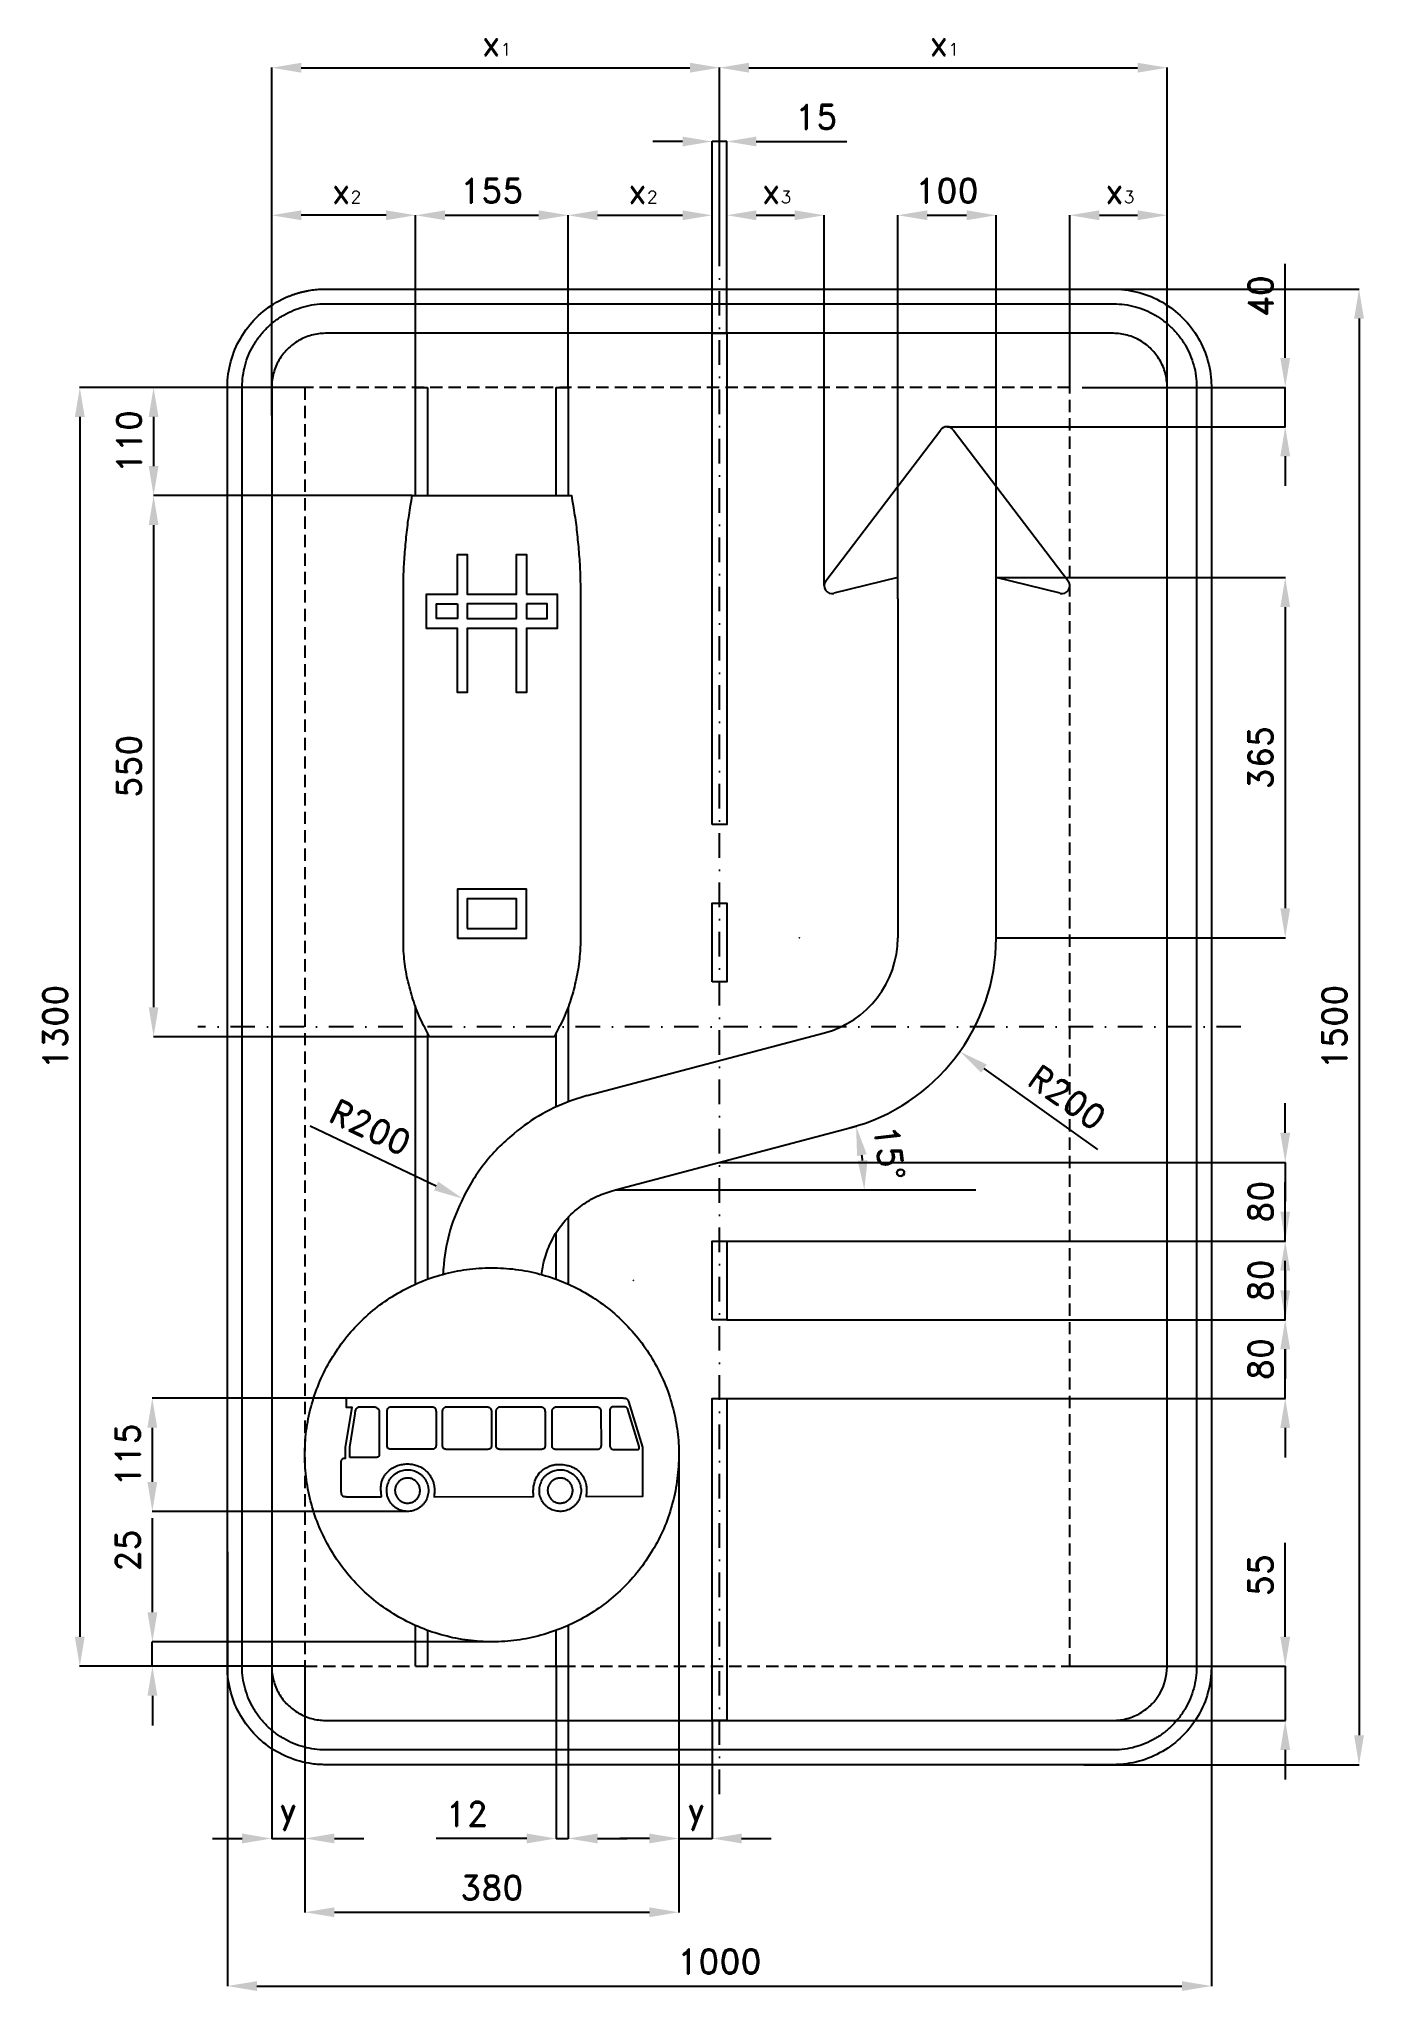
# Model space of a CAD drawing. Header units: millimetres. Extents: x -691 to 655, y -980 to 1004.
import ezdxf

# ---------------------------------------------------------------- set-up
doc = ezdxf.new("R2010")
doc.units = ezdxf.units.MM
doc.header["$LTSCALE"] = 5
doc.linetypes.add('ČERCHOVANÁX2', pattern=[2, 1, -0.5, 0, -0.5])
doc.linetypes.add('ČÁRKOVANÁX2', pattern=[1.5, 1, -0.5])
doc.layers.add('Kóty', color=2, linetype='Continuous')
doc.layers.add('Značka', color=7, linetype='Continuous')
doc.styles.get("Standard").update_dxf_attribs({"font": 'romand.shx', "height": 25})
doc.dimstyles.get("Standard").update_dxf_attribs({"dimtxt": 25, "dimasz": 30, "dimexe": 0.18, "dimexo": 0.0625, "dimgap": 12.5, "dimtad": 1, "dimdec": 0, "dimzin": 0, "dimdsep": 46, "dimtxsty": 'Standard', "dimcen": 0.09, "dimadec": 0, "dimazin": 0, "dimtfac": 1, "dimtdec": 0, "dimtofl": 0, "dimtmove": 0, "dimatfit": 3, "dimfxl": 1, "dimtolj": 1, "dimtzin": 0, "dimarcsym": 0})

msp = doc.modelspace()

# ---------------------------------------------------------------- texts
at = {"layer": 'Kóty', "char_height": 25, "attachment_point": 1}
for s, insert in [('x{\\H0.5x;1}', (-241.6, 1012.5)), ('x{\\H0.5x;1}', (213.4, 1012.5)), ('x{\\H0.5x;2}', (-394.1, 862.3)), ('x{\\H0.5x;2}', (-92.8, 862.3)), ('x{\\H0.5x;3}', (43, 862.3)), ('x{\\H0.5x;3}', (391.7, 862.3))]:
    msp.add_mtext_dynamic_manual_height_columns(s, width=46.105, gutter_width=200, heights=[0], dxfattribs=dict(at, insert=insert))
at = {"layer": 'Kóty', "insert": (172.8, -128), "char_height": 25, "attachment_point": 5, "rotation": 276.5523}
msp.add_mtext('\\A1;15°', dxfattribs=at)
at = {"layer": 'Kóty', "char_height": 25, "attachment_point": 5}
for insert in [(-438.4, -800), (-23.5, -800)]:
    msp.add_mtext('\\A1;y', dxfattribs=dict(at, insert=insert))

# ---------------------------------------------------------------- blocks, each defined once
blk = doc.blocks.new('*D1')
at = {"layer": 'Defpoints', "color": 0, "transparency": 16777216}
for p in [(356.1, -650), (575, -650), (370, -705)]:
    blk.add_point(p, dxfattribs=at)
at = {"layer": 'Kóty', "color": 0, "lineweight": -2, "transparency": 16777216}
for p, q in [((575, -620), (575, -524.5)), ((356.2, -650), (575.2, -650)), ((370, -705), (575.2, -705)), ((575, -735), (575, -765))]:
    blk.add_line(p, q, dxfattribs=at)
at = {"layer": 'Kóty', "color": 0, "transparency": 16777216}
for points in [[(570, -620), (580, -620), (575, -650)], [(570, -735), (580, -735), (575, -705)]]:
    blk.add_solid(points, dxfattribs=at)
at = {"layer": 'Kóty', "color": 0, "transparency": 16777216, "insert": (550, -557.3), "char_height": 25, "attachment_point": 5, "rotation": 90}
blk.add_mtext('\\A1;55', dxfattribs=at)
blk = doc.blocks.new('*D2')
at = {"layer": 'Defpoints', "color": 0, "transparency": 16777216}
for p in [(-576.2, -625), (-230.2, -625), (-421.3, -650)]:
    blk.add_point(p, dxfattribs=at)
at = {"layer": 'Kóty', "color": 0, "lineweight": -2, "transparency": 16777216}
for p, q in [((-576.2, -595), (-576.2, -499.5)), ((-230.2, -625), (-576.4, -625)), ((-421.3, -650), (-576.4, -650)), ((-576.2, -680), (-576.2, -710))]:
    blk.add_line(p, q, dxfattribs=at)
at = {"layer": 'Kóty', "color": 0, "transparency": 16777216}
for points in [[(-581.2, -595), (-571.2, -595), (-576.2, -625)], [(-581.2, -680), (-571.2, -680), (-576.2, -650)]]:
    blk.add_solid(points, dxfattribs=at)
at = {"layer": 'Kóty', "color": 0, "transparency": 16777216, "insert": (-601.2, -532.3), "char_height": 25, "attachment_point": 5, "rotation": 90}
blk.add_mtext('\\A1;25', dxfattribs=at)
blk = doc.blocks.new('*D3')
at = {"layer": 'Defpoints', "color": 0, "transparency": 16777216}
for p in [(-165.8, -650), (-153.8, -650), (-165.8, -825)]:
    blk.add_point(p, dxfattribs=at)
at = {"layer": 'Kóty', "color": 0, "lineweight": -2, "transparency": 16777216}
for p, q in [((-165.8, -650.1), (-165.8, -825.2)), ((-153.8, -650.1), (-153.8, -825.2)), ((-195.8, -825), (-287.7, -825)), ((-123.8, -825), (-93.8, -825))]:
    blk.add_line(p, q, dxfattribs=at)
at = {"layer": 'Kóty', "color": 0, "transparency": 16777216}
for points in [[(-195.8, -820), (-195.8, -830), (-165.8, -825)], [(-123.8, -820), (-123.8, -830), (-153.8, -825)]]:
    blk.add_solid(points, dxfattribs=at)
at = {"layer": 'Kóty', "color": 0, "transparency": 16777216, "insert": (-256.7, -800), "char_height": 25, "attachment_point": 5}
blk.add_mtext('\\A1;12', dxfattribs=at)
blk = doc.blocks.new('*D4')
at = {"layer": 'Defpoints', "color": 0, "transparency": 16777216}
for p in [(-41.2, -433.1), (-421.3, -650), (-41.2, -900)]:
    blk.add_point(p, dxfattribs=at)
at = {"layer": 'Kóty', "color": 0, "lineweight": -2, "transparency": 16777216}
for p, q in [((-41.2, -433.1), (-41.2, -900.2)), ((-421.3, -650.1), (-421.3, -900.2)), ((-391.3, -900), (-71.2, -900))]:
    blk.add_line(p, q, dxfattribs=at)
at = {"layer": 'Kóty', "color": 0, "transparency": 16777216}
for points in [[(-391.3, -895), (-391.3, -905), (-421.3, -900)], [(-71.2, -895), (-71.2, -905), (-41.2, -900)]]:
    blk.add_solid(points, dxfattribs=at)
at = {"layer": 'Kóty', "color": 0, "transparency": 16777216, "insert": (-231.3, -875), "char_height": 25, "attachment_point": 5}
blk.add_mtext('\\A1;380', dxfattribs=at)
blk = doc.blocks.new('*D5')
at = {"layer": 'Defpoints', "color": 0, "transparency": 16777216}
for p in [(368.7, 650), (575, 650), (231.2, 610)]:
    blk.add_point(p, dxfattribs=at)
at = {"layer": 'Kóty', "color": 0, "lineweight": -2, "transparency": 16777216}
for p, q in [((575, 680), (575, 775.5)), ((368.8, 650), (575.2, 650)), ((231.3, 610), (575.2, 610)), ((575, 580), (575, 550))]:
    blk.add_line(p, q, dxfattribs=at)
at = {"layer": 'Kóty', "color": 0, "transparency": 16777216}
for points in [[(570, 680), (580, 680), (575, 650)], [(570, 580), (580, 580), (575, 610)]]:
    blk.add_solid(points, dxfattribs=at)
at = {"layer": 'Kóty', "color": 0, "transparency": 16777216, "insert": (550, 742.7), "char_height": 25, "attachment_point": 5, "rotation": 90}
blk.add_mtext('\\A1;40', dxfattribs=at)
blk = doc.blocks.new('*D6')
at = {"layer": 'Defpoints', "color": 0, "transparency": 16777216}
for p in [(-312.08, 540), (-575, -10), (-294.46, -10)]:
    blk.add_point(p, dxfattribs=at)
at = {"layer": 'Kóty', "color": 0, "lineweight": -2, "transparency": 16777216}
for p, q in [((-312.1425, 540), (-575.18, 540)), ((-575, 510), (-575, 20)), ((-294.5225, -10), (-575.18, -10))]:
    blk.add_line(p, q, dxfattribs=at)
at = {"layer": 'Kóty', "color": 0, "transparency": 16777216}
for points in [[(-580, 510), (-570, 510), (-575, 540)], [(-580, 20), (-570, 20), (-575, -10)]]:
    blk.add_solid(points, dxfattribs=at)
at = {"layer": 'Kóty', "color": 0, "transparency": 16777216, "insert": (-600, 265), "char_height": 25, "attachment_point": 5, "rotation": 90}
blk.add_mtext('\\A1;550', dxfattribs=at)
blk = doc.blocks.new('*D7')
at = {"layer": 'Defpoints', "color": 0, "transparency": 16777216}
for p in [(-421.3, 650), (-575, 540), (-331.6, 540)]:
    blk.add_point(p, dxfattribs=at)
at = {"layer": 'Kóty', "color": 0, "lineweight": -2, "transparency": 16777216}
for p, q in [((-421.3, 650), (-575.2, 650)), ((-575, 620), (-575, 570)), ((-331.7, 540), (-575.2, 540))]:
    blk.add_line(p, q, dxfattribs=at)
at = {"layer": 'Kóty', "color": 0, "transparency": 16777216}
for points in [[(-580, 620), (-570, 620), (-575, 650)], [(-580, 570), (-570, 570), (-575, 540)]]:
    blk.add_solid(points, dxfattribs=at)
at = {"layer": 'Kóty', "color": 0, "transparency": 16777216, "insert": (-600, 595), "char_height": 25, "attachment_point": 5, "rotation": 90}
blk.add_mtext('\\A1;110', dxfattribs=at)
blk = doc.blocks.new('*D8')
at = {"layer": 'Defpoints', "color": 0, "transparency": 16777216}
for p in [(-153.75, 825), (-308.75, 650), (-153.75, 650)]:
    blk.add_point(p, dxfattribs=at)
at = {"layer": 'Kóty', "color": 0, "lineweight": -2, "transparency": 16777216}
for p, q in [((-308.75, 650.0625), (-308.75, 825.18)), ((-278.75, 825), (-183.75, 825)), ((-153.75, 650.0625), (-153.75, 825.18))]:
    blk.add_line(p, q, dxfattribs=at)
at = {"layer": 'Kóty', "color": 0, "transparency": 16777216}
for points in [[(-278.75, 830), (-278.75, 820), (-308.75, 825)], [(-183.75, 830), (-183.75, 820), (-153.75, 825)]]:
    blk.add_solid(points, dxfattribs=at)
at = {"layer": 'Kóty', "color": 0, "transparency": 16777216, "insert": (-231.25, 850), "char_height": 25, "attachment_point": 5}
blk.add_mtext('\\A1;155', dxfattribs=at)
blk = doc.blocks.new('*D9')
at = {"layer": 'Defpoints', "color": 0, "transparency": 16777216}
for p in [(-421.3, 650), (-650, -650), (-421.3, -650)]:
    blk.add_point(p, dxfattribs=at)
at = {"layer": 'Kóty', "color": 0, "lineweight": -2, "transparency": 16777216}
for p, q in [((-421.3, 650), (-650.2, 650)), ((-650, 620), (-650, -620)), ((-421.4, -650), (-650.2, -650))]:
    blk.add_line(p, q, dxfattribs=at)
at = {"layer": 'Kóty', "color": 0, "transparency": 16777216}
for points in [[(-655, 620), (-645, 620), (-650, 650)], [(-655, -620), (-645, -620), (-650, -650)]]:
    blk.add_solid(points, dxfattribs=at)
at = {"layer": 'Kóty', "color": 0, "transparency": 16777216, "insert": (-675, 0), "char_height": 25, "attachment_point": 5, "rotation": 90}
blk.add_mtext('\\A1;1300', dxfattribs=at)
blk = doc.blocks.new('*D10')
at = {"layer": 'Defpoints', "color": 0, "transparency": 16777216}
for p in [(-500, -533.5), (500, -533.5), (500, -975)]:
    blk.add_point(p, dxfattribs=at)
at = {"layer": 'Kóty', "color": 0, "lineweight": -2, "transparency": 16777216}
for p, q in [((-500, -533.6), (-500, -975.2)), ((500, -533.6), (500, -975.2)), ((-470, -975), (470, -975))]:
    blk.add_line(p, q, dxfattribs=at)
at = {"layer": 'Kóty', "color": 0, "transparency": 16777216}
for points in [[(-470, -970), (-470, -980), (-500, -975)], [(470, -970), (470, -980), (500, -975)]]:
    blk.add_solid(points, dxfattribs=at)
at = {"layer": 'Kóty', "color": 0, "transparency": 16777216, "insert": (0, -950), "char_height": 25, "attachment_point": 5}
blk.add_mtext('\\A1;1000', dxfattribs=at)
blk = doc.blocks.new('*D12')
at = {"layer": 'Defpoints', "color": 0, "transparency": 16777216}
for p in [(-260.9, -174.6), (-87.4, -257.6)]:
    blk.add_point(p, dxfattribs=at)
at = {"layer": 'Kóty', "color": 0, "lineweight": -2, "transparency": 16777216}
for p, q in [((-415.9, -100.5), (-287.9, -161.7)), ((-87.5, -257.6), (-87.3, -257.6)), ((-87.4, -257.7), (-87.4, -257.6))]:
    blk.add_line(p, q, dxfattribs=at)
at = {"layer": 'Kóty', "color": 0, "transparency": 16777216}
blk.add_solid([(-285.8, -157.2), (-290.1, -166.2), (-260.9, -174.6)], dxfattribs=at)
at = {"layer": 'Kóty', "color": 0, "transparency": 16777216, "insert": (-354.7, -102), "char_height": 25, "attachment_point": 5, "rotation": 334.4328}
blk.add_mtext('\\A1;R200', dxfattribs=at)
blk = doc.blocks.new('*D13')
at = {"layer": 'Defpoints', "color": 0, "transparency": 16777216}
for p in [(281.25, 825), (181.25, 456.73), (281.25, 456.73)]:
    blk.add_point(p, dxfattribs=at)
at = {"layer": 'Kóty', "color": 0, "lineweight": -2, "transparency": 16777216}
for p, q in [((181.25, 456.7925), (181.25, 825.18)), ((211.25, 825), (251.25, 825)), ((281.25, 456.7925), (281.25, 825.18))]:
    blk.add_line(p, q, dxfattribs=at)
at = {"layer": 'Kóty', "color": 0, "transparency": 16777216}
for points in [[(211.25, 830), (211.25, 820), (181.25, 825)], [(251.25, 830), (251.25, 820), (281.25, 825)]]:
    blk.add_solid(points, dxfattribs=at)
at = {"layer": 'Kóty', "color": 0, "transparency": 16777216, "insert": (231.25, 850), "char_height": 25, "attachment_point": 5}
blk.add_mtext('\\A1;100', dxfattribs=at)
blk = doc.blocks.new('*D14')
at = {"layer": 'Defpoints', "color": 0, "transparency": 16777216}
for p in [(81.3, 90.6), (244.4, -25.1)]:
    blk.add_point(p, dxfattribs=at)
at = {"layer": 'Kóty', "color": 0, "lineweight": -2, "transparency": 16777216}
for p, q in [((81.2, 90.6), (81.3, 90.6)), ((81.3, 90.5), (81.3, 90.7)), ((384.6, -124.5), (268.9, -42.4))]:
    blk.add_line(p, q, dxfattribs=at)
at = {"layer": 'Kóty', "color": 0, "transparency": 16777216}
blk.add_solid([(271.8, -38.3), (266, -46.5), (244.4, -25.1)], dxfattribs=at)
at = {"layer": 'Kóty', "color": 0, "transparency": 16777216, "insert": (353.4, -71.7), "char_height": 25, "attachment_point": 5, "rotation": 324.6592}
blk.add_mtext('\\A1;R200', dxfattribs=at)
blk = doc.blocks.new('*D15')
at = {"layer": 'Defpoints', "color": 0, "transparency": 16777216}
for p in [(0, -137.7), (7.5, -217.7), (575, -217.7)]:
    blk.add_point(p, dxfattribs=at)
at = {"layer": 'Kóty', "color": 0, "lineweight": -2, "transparency": 16777216}
for p, q in [((575, -107.7), (575, -77.7)), ((0.1, -137.7), (575.2, -137.7)), ((7.6, -217.7), (575.2, -217.7)), ((575, -247.7), (575, -277.7))]:
    blk.add_line(p, q, dxfattribs=at)
at = {"layer": 'Kóty', "color": 0, "transparency": 16777216}
for points in [[(570, -107.7), (580, -107.7), (575, -137.7)], [(570, -247.7), (580, -247.7), (575, -217.7)]]:
    blk.add_solid(points, dxfattribs=at)
at = {"layer": 'Kóty', "color": 0, "transparency": 16777216, "insert": (550, -177.7), "char_height": 25, "attachment_point": 5, "rotation": 90}
blk.add_mtext('\\A1;80', dxfattribs=at)
blk = doc.blocks.new('*D16')
at = {"layer": 'Defpoints', "color": 0, "transparency": 16777216}
for p in [(7.6, -217.7), (575, -217.7), (7.5, -297.7)]:
    blk.add_point(p, dxfattribs=at)
at = {"layer": 'Kóty', "color": 0, "lineweight": -2, "transparency": 16777216}
for p, q in [((575, -187.7), (575, -157.7)), ((7.6, -217.7), (575.2, -217.7)), ((7.6, -297.7), (575.2, -297.7)), ((575, -327.7), (575, -357.7))]:
    blk.add_line(p, q, dxfattribs=at)
at = {"layer": 'Kóty', "color": 0, "transparency": 16777216}
for points in [[(570, -187.7), (580, -187.7), (575, -217.7)], [(570, -327.7), (580, -327.7), (575, -297.7)]]:
    blk.add_solid(points, dxfattribs=at)
at = {"layer": 'Kóty', "color": 0, "transparency": 16777216, "insert": (550, -257.7), "char_height": 25, "attachment_point": 5, "rotation": 90}
blk.add_mtext('\\A1;80', dxfattribs=at)
blk = doc.blocks.new('*D17')
at = {"layer": 'Defpoints', "color": 0, "transparency": 16777216}
for p in [(7.6, -297.7), (0, -377.7), (575, -377.7)]:
    blk.add_point(p, dxfattribs=at)
at = {"layer": 'Kóty', "color": 0, "lineweight": -2, "transparency": 16777216}
for p, q in [((575, -267.7), (575, -237.7)), ((7.6, -297.7), (575.2, -297.7)), ((0.1, -377.7), (575.2, -377.7)), ((575, -407.7), (575, -437.7))]:
    blk.add_line(p, q, dxfattribs=at)
at = {"layer": 'Kóty', "color": 0, "transparency": 16777216}
for points in [[(570, -267.7), (580, -267.7), (575, -297.7)], [(570, -407.7), (580, -407.7), (575, -377.7)]]:
    blk.add_solid(points, dxfattribs=at)
at = {"layer": 'Kóty', "color": 0, "transparency": 16777216, "insert": (550, -337.7), "char_height": 25, "attachment_point": 5, "rotation": 90}
blk.add_mtext('\\A1;80', dxfattribs=at)
blk = doc.blocks.new('*D18')
at = {"layer": 'Defpoints', "color": 0, "transparency": 16777216}
for p in [(7.5, 900), (-7.5, 705), (7.5, 705.1)]:
    blk.add_point(p, dxfattribs=at)
at = {"layer": 'Kóty', "color": 0, "lineweight": -2, "transparency": 16777216}
for p, q in [((-37.5, 900), (-67.5, 900)), ((-7.5, 705.1), (-7.5, 900.2)), ((7.5, 705.1), (7.5, 900.2)), ((37.5, 900), (129.4, 900))]:
    blk.add_line(p, q, dxfattribs=at)
at = {"layer": 'Kóty', "color": 0, "transparency": 16777216}
for points in [[(-37.5, 905), (-37.5, 895), (-7.5, 900)], [(37.5, 905), (37.5, 895), (7.5, 900)]]:
    blk.add_solid(points, dxfattribs=at)
at = {"layer": 'Kóty', "color": 0, "transparency": 16777216, "insert": (98.5, 925), "char_height": 25, "attachment_point": 5}
blk.add_mtext('\\A1;15', dxfattribs=at)
blk = doc.blocks.new('*D21')
at = {"layer": 'Defpoints', "color": 0, "transparency": 16777216}
for p in [(370.4, 750), (370.4, -750), (650, -750)]:
    blk.add_point(p, dxfattribs=at)
at = {"layer": 'Kóty', "color": 0, "lineweight": -2, "transparency": 16777216}
for p, q in [((370.5, 750), (650.2, 750)), ((650, 720), (650, -720)), ((370.5, -750), (650.2, -750))]:
    blk.add_line(p, q, dxfattribs=at)
at = {"layer": 'Kóty', "color": 0, "transparency": 16777216}
for points in [[(645, 720), (655, 720), (650, 750)], [(645, -720), (655, -720), (650, -750)]]:
    blk.add_solid(points, dxfattribs=at)
at = {"layer": 'Kóty', "color": 0, "transparency": 16777216, "insert": (625, 0), "char_height": 25, "attachment_point": 5, "rotation": 90}
blk.add_mtext('\\A1;1500', dxfattribs=at)
blk = doc.blocks.new('*D22')
at = {"layer": 'Defpoints', "color": 0, "transparency": 16777216}
for p in [(281.25, 456.73), (281.25, 90.62), (575, 90.62)]:
    blk.add_point(p, dxfattribs=at)
at = {"layer": 'Kóty', "color": 0, "lineweight": -2, "transparency": 16777216}
for p, q in [((281.3125, 456.73), (575.18, 456.73)), ((575, 426.73), (575, 120.62)), ((281.3125, 90.62), (575.18, 90.62))]:
    blk.add_line(p, q, dxfattribs=at)
at = {"layer": 'Kóty', "color": 0, "transparency": 16777216}
for points in [[(570, 426.73), (580, 426.73), (575, 456.73)], [(570, 120.62), (580, 120.62), (575, 90.62)]]:
    blk.add_solid(points, dxfattribs=at)
at = {"layer": 'Kóty', "color": 0, "transparency": 16777216, "insert": (550, 273.675), "char_height": 25, "attachment_point": 5, "rotation": 90}
blk.add_mtext('\\A1;365', dxfattribs=at)
blk = doc.blocks.new('*D23')
at = {"layer": 'Defpoints', "color": 0, "transparency": 16777216}
for p in [(-379.3, -377.5), (-576.3, -492.5), (-315.8, -492.5)]:
    blk.add_point(p, dxfattribs=at)
at = {"layer": 'Kóty', "color": 0, "lineweight": -2, "transparency": 16777216}
for p, q in [((-379.3, -377.5), (-576.4, -377.5)), ((-576.3, -407.5), (-576.3, -462.5)), ((-315.9, -492.5), (-576.4, -492.5))]:
    blk.add_line(p, q, dxfattribs=at)
at = {"layer": 'Kóty', "color": 0, "transparency": 16777216}
for points in [[(-581.3, -407.5), (-571.3, -407.5), (-576.3, -377.5)], [(-581.3, -462.5), (-571.3, -462.5), (-576.3, -492.5)]]:
    blk.add_solid(points, dxfattribs=at)
at = {"layer": 'Kóty', "color": 0, "transparency": 16777216, "insert": (-601.3, -435), "char_height": 25, "attachment_point": 5, "rotation": 90}
blk.add_mtext('\\A1;115', dxfattribs=at)

# ---------------------------------------------------------------- dimensions: what is measured, and where the dimension line sits
at = {"layer": 'Kóty'}
for base, p1, p2, picture, middle in [((7.5, 900), (-7.5, 705), (7.5, 705.1), '*D18', (98.5, 925)), ((-153.8, 825), (-308.8, 650), (-153.8, 650), '*D8', (-231.2, 850)), ((281.2, 825), (181.2, 456.7), (281.2, 456.7), '*D13', (231.2, 850)), ((-41.2, -900), (-421.3, -650), (-41.2, -433.1), '*D4', (-231.3, -875)), ((500, -975), (-500, -533.5), (500, -533.5), '*D10', (0, -950)), ((-165.8, -825), (-153.8, -650), (-165.8, -650), '*D3', (-256.7, -800))]:
    dim = msp.add_linear_dim(base=base, p1=p1, p2=p2, dimstyle='Standard', dxfattribs=at)
    dim.commit()
    dim.dimension.update_dxf_attribs({"geometry": picture, "text_midpoint": middle})
for base, p1, p2, picture, middle in [((575, 650), (231.2, 610), (368.7, 650), '*D5', (550, 742.7)), ((650, -750), (370.4, 750), (370.4, -750), '*D21', (625, 0)), ((-650, -650), (-421.3, 650), (-421.3, -650), '*D9', (-675, 0)), ((-575, 540), (-421.3, 650), (-331.6, 540), '*D7', (-600, 595)), ((-575, -10), (-312.1, 540), (-294.5, -10), '*D6', (-600, 265)), ((575, -217.7), (0, -137.7), (7.5, -217.7), '*D15', (550, -177.7)), ((575, -217.7), (7.5, -297.7), (7.6, -217.7), '*D16', (550, -257.7)), ((575, -377.7), (7.6, -297.7), (0, -377.7), '*D17', (550, -337.7)), ((-576.3, -492.5), (-379.3, -377.5), (-315.8, -492.5), '*D23', (-601.3, -435)), ((-576.3, -625), (-421.3, -650), (-230.2, -625), '*D2', (-601.2, -532.3)), ((575, -650), (370, -705), (356.1, -650), '*D1', (550, -557.3))]:
    dim = msp.add_linear_dim(base=base, p1=p1, p2=p2, angle=90, dimstyle='Standard', dxfattribs=at)
    dim.commit()
    dim.dimension.update_dxf_attribs({"geometry": picture, "text_midpoint": middle})
dim = msp.add_linear_dim(base=(575, 90.6), p1=(281.2, 456.7), p2=(281.2, 90.6), angle=90, text='365', dimstyle='Standard', dxfattribs=at)
dim.commit()
dim.dimension.update_dxf_attribs({"geometry": '*D22', "text_midpoint": (550, 273.7)})
dim = msp.add_radius_dim(center=(81.2, 90.6), mpoint=(244.4, -25.1), dimstyle='Standard', dxfattribs=at)
dim.commit()
dim.dimension.update_dxf_attribs({"geometry": '*D14', "text_midpoint": (353.4, -71.7)})
dim = msp.add_radius_dim(center=(-87.4, -257.6), mpoint=(-260.9, -174.6), text='R200', dimstyle='Standard', dxfattribs=at)
dim.commit()
dim.dimension.update_dxf_attribs({"geometry": '*D12', "text_midpoint": (-354.7, -102)})

# ---------------------------------------------------------------- linework, layer by layer
at = {"layer": 'Kóty'}
for p, q in [((-455, 621.7), (-455, 975.2)), ((-425, 975), (-30, 975)), ((0, 780.1), (0, 975.2)), ((0, 780.1), (0, 975.2)), ((30, 975), (425, 975)), ((455, 636.9), (455, 975.2)), ((-455, 621.6), (-455, 825.2)), ((-338.8, 825), (-425, 825)), ((-308.8, 650.1), (-308.8, 825.2)), ((-153.8, 772.5), (-153.8, 825.2)), ((-123.8, 825), (-37.5, 825)), ((-7.5, 750.1), (-7.5, 825.2)), ((7.5, 705.1), (7.5, 825.2)), ((37.5, 825), (76.4, 825)), ((106.4, 448.5), (106.4, 825.2)), ((356.1, 650), (356.1, 825.2)), ((386.1, 825), (425, 825)), ((455, 448.5), (455, 825.2)), ((132.4, -102.7), (139, -101)), ((-41.2, -433.1), (-41.2, -825.2)), ((-455, -620.6), (-455, -825.2)), ((-421.3, -650.1), (-421.3, -825.2)), ((-7.5, -705.1), (-7.5, -825.2)), ((-515, -825), (-485, -825)), ((-391.3, -825), (-361.3, -825)), ((-71.2, -825), (-101.2, -825)), ((22.5, -825), (52.5, -825))]:
    msp.add_line(p, q, dxfattribs=at)
for points in [[(-7.5, 900.2), (7.5, 900.2)], [(575, 610), (575, 650)], [(575, -217.7), (575.2, -137.7)], [(-105.7, -165.7), (260.6, -165.7)], [(575, -297.7), (575, -247.7)], [(575, -377.7), (575, -327.7)], [(-576.3, -650), (-576.3, -625)], [(575.2, -705), (575.2, -650)], [(-455, -825), (-421.3, -825)], [(-165.8, -825), (-153.8, -825)], [(-41.2, -825), (-7.5, -825)]]:
    msp.add_lwpolyline(points, dxfattribs=at)
msp.add_arc((-105.7, -165.7), 252.9, 6.8001, 8.0094, dxfattribs=at)
for points in [[(-425, 980), (-425, 970), (-455, 975)], [(-30, 980), (-30, 970), (0, 975)], [(30, 980), (30, 970), (0, 975)], [(425, 980), (425, 970), (455, 975)], [(-425, 830), (-425, 820), (-455, 825)], [(-338.8, 830), (-338.8, 820), (-308.8, 825)], [(-123.8, 830), (-123.8, 820), (-153.8, 825)], [(-37.5, 830), (-37.5, 820), (-7.5, 825)], [(37.5, 830), (37.5, 820), (7.5, 825)], [(76.4, 830), (76.4, 820), (106.4, 825)], [(386.1, 830), (386.1, 820), (356.1, 825)], [(425, 830), (425, 820), (455, 825)], [(139.9, -131.4), (149.7, -129.4), (138.9, -101)], [(150.5, -135.4), (140.5, -136), (147.3, -165.7)], [(-485, -820), (-485, -830), (-455, -825)], [(-391.3, -820), (-391.3, -830), (-421.3, -825)], [(-71.2, -820), (-71.2, -830), (-41.2, -825)], [(22.5, -820), (22.5, -830), (-7.5, -825)]]:
    msp.add_solid(points, dxfattribs=at)
at = {"layer": 'Značka', "color": 3}
for p, q in [((108, 453.3), (224.9, 606.8)), ((237.6, 606.8), (354.5, 453.3)), ((181.2, 456.7), (116.3, 440.7)), ((181.2, 435.2), (181.2, 456.7)), ((346.2, 440.7), (281.2, 456.7)), ((281.2, 435.2), (281.2, 456.7))]:
    msp.add_line(p, q, dxfattribs=at)
at = {"layer": 'Značka', "color": 6, "linetype": 'ČERCHOVANÁX2', "ltscale": 5}
for points in [[(0, -780), (0, 780)], [(530, 0), (-530, 0)]]:
    msp.add_lwpolyline(points, dxfattribs=at)
at = {"layer": 'Značka', "color": 3}
for points in [[(-400, -750), (-400.4, -750), (-400.8, -750), (-401.4, -750), (-402.1, -750, -0.006895), (-404.7, -749.9, -0.006866), (-407.3, -749.8, -0.008532), (-410.5, -749.5, -0.008473), (-413.7, -749.1), (-416.9, -748.6), (-420.1, -748), (-423.2, -747.3), (-426.4, -746.5), (-429.5, -745.6), (-432.6, -744.6), (-435.7, -743.5), (-438.7, -742.3), (-441.6, -741), (-444.5, -739.6), (-447.4, -738.1), (-450.2, -736.5), (-453, -734.8), (-455.7, -733.1), (-458.4, -731.2), (-461, -729.3), (-463.5, -727.3), (-466, -725.2), (-468.4, -723), (-470.7, -720.7), (-473, -718.4), (-475.2, -716), (-477.3, -713.5), (-479.3, -711), (-481.2, -708.4), (-483.1, -705.7), (-484.8, -703), (-486.5, -700.2), (-488.1, -697.4), (-489.6, -694.5), (-491, -691.6), (-492.3, -688.7), (-493.5, -685.6), (-494.6, -682.6), (-495.6, -679.5), (-496.5, -676.4), (-497.3, -673.2), (-498, -670.1), (-498.6, -666.9), (-499.1, -663.7), (-499.5, -660.5), (-499.8, -657.3), (-499.9, -654.7), (-500, -652.1), (-500, -651.4), (-500, -650.8), (-500, -650.4), (-500, -650), (-500, 650), (-500, 650.4), (-500, 650.8), (-500, 651.4), (-500, 652.1), (-499.9, 654.7), (-499.8, 657.3), (-499.5, 660.5), (-499.1, 663.7), (-498.6, 666.9), (-498, 670.1), (-497.3, 673.2), (-496.5, 676.4), (-495.6, 679.5), (-494.6, 682.6), (-493.5, 685.7), (-492.3, 688.7), (-491, 691.6), (-489.6, 694.5), (-488.1, 697.4), (-486.5, 700.2), (-484.8, 703), (-483.1, 705.7), (-481.2, 708.4), (-479.3, 711), (-477.3, 713.5), (-475.2, 716), (-473, 718.4), (-470.7, 720.7), (-468.4, 723), (-466, 725.2), (-463.5, 727.3), (-461, 729.3), (-458.4, 731.2), (-455.7, 733.1), (-453, 734.8), (-450.2, 736.5), (-447.4, 738.1), (-444.5, 739.6, -0.009574), (-441.6, 741, -0.008807), (-438.7, 742.3, -0.008725), (-435.6, 743.5, -0.009371), (-432.6, 744.6, -0.008693), (-429.5, 745.6, -0.006634), (-426.4, 746.5, -0.006639), (-423.2, 747.3, -0.008848), (-420.1, 748, -0.009625), (-416.9, 748.6, -0.009274), (-413.7, 749.1, -0.009141), (-410.5, 749.5, -0.009459), (-407.2, 749.8, -0.007985), (-404.7, 750, -0.008538), (-402.1, 750), (-401.4, 750), (-400.8, 750), (-400.4, 750), (-400, 750), (400, 750), (400.4, 750), (400.8, 750), (401.4, 750), (402.1, 750, -0.006882), (404.7, 749.9, -0.006842), (407.3, 749.8, -0.008559), (410.5, 749.5, -0.00835), (413.7, 749.1, -0.008949), (416.9, 748.6, -0.010317), (420.1, 748), (423.2, 747.3), (426.4, 746.5), (429.5, 745.6), (432.6, 744.6), (435.7, 743.5), (438.7, 742.3), (441.6, 741), (444.5, 739.6), (447.4, 738.1), (450.2, 736.5), (453, 734.8), (455.7, 733.1), (458.4, 731.2), (461, 729.3), (463.5, 727.3), (466, 725.2), (468.4, 723), (470.7, 720.7), (473, 718.4), (475.2, 716), (477.3, 713.5), (479.3, 711), (481.2, 708.4), (483.1, 705.7), (484.8, 703), (486.5, 700.2), (488.1, 697.4), (489.6, 694.5), (491, 691.6), (492.3, 688.7), (493.5, 685.6), (494.6, 682.6), (495.6, 679.5), (496.5, 676.4), (497.3, 673.2), (498, 670.1), (498.6, 666.9), (499.1, 663.7), (499.5, 660.5), (499.8, 657.3), (499.9, 654.7), (500, 652.1), (500, 651.4), (500, 650.8), (500, 650.4), (500, 650), (500, -650), (500, -650.4), (500, -650.8), (500, -651.4), (500, -652.1), (499.9, -654.7), (499.8, -657.3), (499.5, -660.5), (499.1, -663.7), (498.6, -666.9), (498, -670.1), (497.3, -673.2), (496.5, -676.4), (495.6, -679.5), (494.6, -682.6), (493.5, -685.7), (492.3, -688.7), (491, -691.6), (489.6, -694.5), (488.1, -697.4), (486.5, -700.2), (484.8, -703), (483.1, -705.7), (481.2, -708.4), (479.3, -711), (477.3, -713.5), (475.2, -716), (473, -718.4), (470.7, -720.7), (468.4, -723), (466, -725.2), (463.5, -727.3), (461, -729.3), (458.4, -731.2), (455.7, -733.1), (453, -734.8), (450.2, -736.5), (447.4, -738.1), (444.5, -739.6), (441.6, -741), (438.7, -742.3), (435.6, -743.5), (432.6, -744.6), (429.5, -745.6), (426.4, -746.5), (423.2, -747.3), (420.1, -748), (416.9, -748.6), (413.7, -749.1), (410.5, -749.5, -0.009438), (407.2, -749.8, -0.007966), (404.7, -749.9, -0.008588), (402.1, -750, -0.00167), (401.4, -750), (400.8, -750), (400.4, -750), (400, -750), (-400, -750)], [(-400, -735), (-400.3, -735), (-400.7, -735, -0.03218), (-411.6, -734.2, -0.035444), (-422.4, -732, -0.036264), (-432.9, -728.5, -0.034414), (-442.7, -723.5, -0.03373), (-451.8, -717.4, -0.034078), (-460.1, -710.1, -0.034203), (-467.4, -701.9, -0.03421), (-473.5, -692.7, -0.034032), (-478.4, -682.9, -0.03343), (-482, -672.4, -0.034153), (-484.3, -661.6, -0.036756), (-485, -650.7), (-485, -650.3), (-485, -650), (-485, 650), (-485, 650.3), (-485, 650.7, -0.032175), (-484.2, 661.6, -0.03544), (-482, 672.4, -0.036282), (-478.5, 682.9, -0.034427), (-473.5, 692.7, -0.0337), (-467.4, 701.8, -0.034106), (-460.1, 710.1, -0.034189), (-451.9, 717.4, -0.034209), (-442.7, 723.5, -0.034046), (-432.8, 728.4, -0.033414), (-422.4, 732, -0.034119), (-411.6, 734.3, -0.036747), (-400.7, 735), (-400.3, 735), (-400, 735), (400, 735), (400.3, 735), (400.7, 735, -0.032173), (411.6, 734.2, -0.03544), (422.4, 732, -0.036258), (432.9, 728.5, -0.034422), (442.7, 723.5, -0.033737), (451.8, 717.4, -0.034073), (460.1, 710.1, -0.034204), (467.4, 701.9, -0.034211), (473.5, 692.7, -0.034027), (478.4, 682.8, -0.033428), (482, 672.4, -0.034154), (484.3, 661.6, -0.036756), (485, 650.7), (485, 650.3), (485, 650), (485, -650), (485, -650.3), (485, -650.7, -0.032174), (484.2, -661.6, -0.035439), (482, -672.4, -0.036282), (478.5, -682.9, -0.034429), (473.5, -692.7, -0.03371), (467.4, -701.9, -0.034112), (460.1, -710.1, -0.034202), (451.9, -717.4, -0.034218), (442.7, -723.5, -0.03404), (432.8, -728.4, -0.033418), (422.4, -732, -0.034126), (411.6, -734.3, -0.036746), (400.7, -735), (400.3, -735), (400, -735), (-400, -735)], [(-400, -705), (400, -705), (400.2, -705), (400.4, -705, 0.032183), (407.5, -704.5, 0.035453), (414.5, -703.1, 0.036276), (421.3, -700.8, 0.034434), (427.6, -697.6, 0.033731), (433.6, -693.6, 0.034082), (438.9, -688.9, 0.034238), (443.6, -683.6), (447.6, -677.6), (450.8, -671.3), (453.1, -664.5), (454.5, -657.5), (455, -650.4), (455, -650.2), (455, -650), (455, 650), (455, 650.2), (455, 650.4, 0.032187), (454.5, 657.5, 0.035459), (453.1, 664.5, 0.036254), (450.8, 671.3, 0.03439), (447.6, 677.6, 0.033682), (443.6, 683.5, 0.034066), (438.9, 688.9, 0.034193), (433.6, 693.6, 0.034231), (427.6, 697.6, 0.034046), (421.3, 700.8, 0.033404), (414.5, 703, 0.034103), (407.5, 704.5, 0.036741), (400.4, 705), (400.2, 705), (400, 705), (-400, 705), (-400.2, 705), (-400.4, 705, 0.032174), (-407.5, 704.5, 0.035439), (-414.5, 703, 0.036275), (-421.3, 700.8, 0.034444), (-427.6, 697.6, 0.033744), (-433.6, 693.6, 0.034077), (-438.9, 688.9, 0.034255), (-443.6, 683.5, 0.034212), (-447.6, 677.6, 0.034015), (-450.8, 671.3, 0.033441), (-453.1, 664.5, 0.034173), (-454.5, 657.5, 0.03676), (-455, 650.4), (-455, 650.2), (-455, 650), (-455, -650), (-455, -650.2), (-455, -650.4, 0.032188), (-454.5, -657.5, 0.035463), (-453.1, -664.5, 0.03625), (-450.8, -671.3, 0.034386), (-447.6, -677.6, 0.033691), (-443.6, -683.6, 0.034079), (-438.9, -688.9, 0.034202), (-433.6, -693.6, 0.034225), (-427.6, -697.6, 0.034056), (-421.3, -700.7, 0.03342), (-414.5, -703.1, 0.034122), (-407.5, -704.5, 0.036743), (-400.4, -705), (-400.2, -705), (-400, -705)], [(-134.3, -69.9), (-139.5, -71.4, 0.008953), (-147.9, -74.1, 0.046871), (-179.9, -88.4, 0.047129), (-208.8, -108.6, 0.058452), (-239.5, -139.9, 0.057293), (-262.2, -177.5, 0.04734), (-274.7, -210.5, 0.051403), (-280.5, -245.1, 0.007546), (-280.9, -251.6)], [(-180.7, -251.9, -0.041763), (-177.8, -236.5, -0.047313), (-171.6, -219.9, -0.058682), (-160.2, -201.1, -0.05752), (-144.7, -185.4, -0.047526), (-130.2, -175.3, -0.051605), (-114.1, -168.2, -0.01023), (-109.9, -166.9), (-105.7, -165.7), (132.4, -102.7)]]:
    msp.add_lwpolyline(points, format="xyb", dxfattribs=at)
for points in [[(-7.5, 205.7), (-7.5, 705), (7.5, 705), (7.5, 205.7), (-7.5, 205.7)], [(-308.8, 540), (-308.8, 650)], [(-308.8, 650), (-296.8, 650)], [(-296.8, 650), (-296.8, 540)], [(-165.8, 540), (-165.8, 650)], [(-165.8, 650), (-153.8, 650)], [(-153.8, 650), (-153.8, 540)], [(181.2, 435.2), (181.2, 90.6)], [(281.2, 90.6), (281.2, 435.2)], [(-7.5, 45.7), (-7.5, 125.7), (7.5, 125.7), (7.5, 45.7), (-7.5, 45.7)], [(-308.8, -261.4), (-308.8, 20.2)], [(-153.8, 20), (-153.8, -76.2)], [(-296.8, -5.9), (-296.8, -256.6)], [(-165.8, -81.2), (-165.8, -5.9)], [(-134.3, -69.9), (106.8, -6.1)], [(-153.8, -193.7), (-153.8, -261.4)], [(-165.8, -256.6), (-165.8, -209)], [(-7.5, -297.7), (-7.5, -217.7), (7.5, -217.7), (7.5, -297.7), (-7.5, -297.7)], [(-7.5, -705), (-7.5, -377.7), (7.5, -377.7), (7.5, -705), (-7.5, -705)], [(-308.8, -650), (-308.8, -608.6)], [(-296.8, -613.4), (-296.8, -650)], [(-165.8, -650), (-165.8, -613.4)], [(-153.8, -608.6), (-153.8, -650)], [(-308.8, -650), (-296.8, -650)], [(-165.8, -650), (-153.8, -650)]]:
    msp.add_lwpolyline(points, dxfattribs=at)
at = {"layer": 'Značka', "color": 6, "linetype": 'ČÁRKOVANÁX2', "ltscale": 2.5}
msp.add_lwpolyline([(-421.3, -650), (356.1, -650), (356.1, 650), (-421.3, 650)], close=True, dxfattribs=at)
at = {"layer": 'Značka', "color": 1}
msp.add_lwpolyline([(-312.1, 540), (-150.4, 540), (-149.5, 535), (-148.7, 530.1, -0.00983), (-145.7, 510.2, -0.009459), (-143.6, 490.2, -0.009819), (-142, 470.2, -0.010894), (-141.3, 450.1), (-141.3, 445), (-141.2, 440), (-141.2, 90), (-141.3, 84.8), (-141.5, 79.5, -0.028075), (-143.7, 58.7, -0.027171), (-148.1, 38.2, -0.028138), (-154.4, 18.3, -0.031132), (-163.1, -0.8), (-165.5, -5.4), (-168, -10), (-294.5, -10), (-297, -5.4), (-299.4, -0.8, -0.028077), (-308, 18.3, -0.027167), (-314.4, 38.2, -0.028155), (-318.9, 58.7, -0.031157), (-321, 79.5), (-321.2, 84.8), (-321.2, 90), (-321.2, 440), (-321.2, 445), (-321.2, 450.1, -0.009814), (-320.4, 470.2, -0.009464), (-318.9, 490.2, -0.009819), (-316.8, 510.2, -0.010888), (-313.8, 530.1), (-313, 535), (-312.1, 540)], format="xyb", dxfattribs=at)
for points in [[(-196.2, 440), (-165, 440), (-165, 405), (-196.2, 405), (-196.2, 340), (-206.2, 340), (-206.2, 405), (-256.2, 405), (-256.2, 340), (-266.2, 340), (-266.2, 405), (-297.5, 405), (-297.5, 440), (-266.2, 440), (-266.2, 480), (-256.2, 480), (-256.2, 440), (-206.2, 440), (-206.2, 480), (-196.2, 480), (-196.2, 440)], [(-266.2, 430), (-266.2, 415), (-287.5, 415), (-287.5, 430), (-266.2, 430)], [(-206.2, 415), (-206.2, 430), (-256.2, 430), (-256.2, 415), (-206.2, 415)], [(-196.2, 430), (-196.2, 415), (-175, 415), (-175, 430), (-196.2, 430)], [(-266.2, 90), (-196.2, 90), (-196.2, 140), (-266.2, 140), (-266.2, 90)], [(-256.2, 100), (-206.2, 100), (-206.2, 130), (-256.2, 130), (-256.2, 100)]]:
    msp.add_lwpolyline(points, dxfattribs=at)
at = {"layer": 'Značka', "color": 5}
for points in [[(-41.2, -435), (-41.2, -436.2), (-41.3, -437.5, -0.032175), (-43.2, -462.3, -0.035727), (-48.4, -486.6, -0.036659), (-56.5, -510.1, -0.034758), (-68, -532.1, -0.034051), (-82, -552.7, -0.03446), (-98.7, -571.1, -0.034569), (-117.5, -587.3, -0.034422), (-138.4, -600.8, -0.034382), (-160.8, -611.5, -0.034415), (-184.5, -619.2, -0.034425), (-208.9, -623.8, -0.034417), (-233.7, -625, -0.034417), (-258.5, -623.1, -0.034417), (-282.8, -617.9, -0.034414), (-306.3, -609.6, -0.034413), (-328.4, -598.3, -0.034416), (-348.9, -584.3, -0.034419), (-367.3, -567.6, -0.034416), (-383.6, -548.7, -0.034421), (-397, -527.8, -0.03442), (-407.8, -505.4, -0.034424), (-415.4, -481.8, -0.034412), (-420, -457.3, -0.03442), (-421.2, -432.5, -0.03443), (-419.4, -407.7, -0.03443), (-414.1, -383.4, -0.034428), (-405.9, -360, -0.034417), (-394.5, -337.9, -0.03442), (-380.5, -317.3, -0.034412), (-363.8, -298.9, -0.034417), (-345, -282.7, -0.034418), (-324.1, -269.2, -0.034418), (-301.7, -258.4, -0.034421), (-278, -250.8, -0.034416), (-253.6, -246.2, -0.034416), (-228.8, -245, -0.034415), (-204, -246.9, -0.034415), (-179.7, -252.1, -0.034419), (-156.2, -260.4, -0.034412), (-134.1, -271.7, -0.034412), (-113.6, -285.7, -0.0344), (-95.2, -302.4, -0.034416), (-78.9, -321.3, -0.034494), (-65.5, -342.2, -0.034422), (-54.7, -364.6, -0.034074), (-47.1, -388.2, -0.03279), (-42.6, -411.4, -0.034272), (-41.2, -435)], [(-343.4, -477.6, -0.003728), (-343.7, -474.9, -0.01117), (-343.9, -472.3, -0.026525), (-344, -468.4, -0.037795), (-343.6, -464.6, -0.043318), (-342.7, -461, -0.046788), (-341.1, -457.5, -0.036926), (-339.4, -455, -0.030066), (-337.4, -452.7, -0.055144), (-332.6, -448.7, -0.061672), (-327.1, -446, -0.050043), (-322.2, -444.7, -0.042264), (-317.2, -444.3, -0.040207), (-312.3, -444.6, -0.046466), (-307.6, -445.8, -0.053496), (-302.7, -448, -0.051655), (-298.3, -451.2, -0.042831), (-295.3, -454.3, -0.046517), (-292.9, -457.9, -0.035286), (-291.5, -460.8, -0.03324), (-290.5, -463.9, -0.044757), (-289.7, -469, -0.032247), (-289.7, -474.1, -0.007078), (-289.8, -475.9, -0.002372), (-289.9, -477.7), (-188.8, -477.4, -0.004456), (-189, -475.3, -0.013418), (-189.1, -473.3, -0.033411), (-189, -469.3, -0.030957), (-188.4, -465.3, -0.062156), (-186.1, -458.4, -0.090144), (-181.9, -452.5, -0.034519), (-179.9, -450.7, -0.02427), (-177.7, -449.2, -0.03056), (-174.5, -447.4, -0.039224), (-171.1, -446, -0.047713), (-166.8, -445, -0.038569), (-162.3, -444.8, -0.023999), (-159.1, -445, -0.02097), (-155.9, -445.5, -0.034523), (-151.4, -446.7, -0.049457), (-147.2, -448.5, -0.063876), (-142.8, -451.7, -0.061344), (-139.3, -455.9, -0.056361), (-136.9, -460.5, -0.054204), (-135.5, -465.4, -0.022399), (-135.2, -467.7, -0.01712), (-135.1, -470.1, -0.016965), (-135.1, -473, -0.014857), (-135.4, -475.9), (-135.4, -476.7), (-135.5, -477.5), (-77.9, -477.2), (-77.9, -427.1), (-92.2, -380.9, 0.019591), (-92.5, -380, 0.062093), (-92.9, -379.2, 0.083674), (-93.7, -378.5, 0.061528), (-94.7, -378, 0.055249), (-96, -377.7, 0.024567), (-97.3, -377.6, 0.006455), (-98.5, -377.5, 0.002159), (-99.8, -377.5), (-379.3, -377.5), (-379.2, -386.7), (-373.6, -386.7), (-380.2, -427.7), (-380.3, -438.8), (-380.7, -438.8), (-381.1, -438.8), (-381.5, -438.9), (-381.9, -438.9), (-382.4, -439, 0.048919), (-382.9, -439.2, 0.087184), (-383.6, -439.6, 0.0783), (-384.1, -440.2, 0.055814), (-384.3, -440.8, 0.043221), (-384.5, -441.4, 0.01972), (-384.6, -441.8, 0.006572), (-384.6, -442.3), (-384.6, -473.1, 0.009431), (-384.5, -473.7, 0.028268), (-384.5, -474.4, 0.048883), (-384.2, -475.1, 0.060643), (-383.9, -475.7, 0.069364), (-383.3, -476.4, 0.052868), (-382.5, -476.9, 0.080162), (-380.7, -477.4, 0.035829), (-378.8, -477.6), (-378, -477.6), (-377.1, -477.6), (-343.4, -477.6)], [(-375.7, -437.7), (-375.7, -427.4), (-370.3, -393.2, -0.00817), (-370.1, -391.7, -0.023749), (-369.8, -390.2, -0.051591), (-369.2, -388.6, -0.099533), (-368.2, -387.3, -0.076867), (-367.2, -386.6, -0.057489), (-366, -386.2, -0.044468), (-364.7, -386.1), (-363.3, -386.1), (-352.6, -386.1), (-351.3, -386.1, -0.04537), (-350, -386.3, -0.047543), (-349, -386.7, -0.044415), (-348.1, -387.2, -0.046794), (-347.2, -387.9, -0.053492), (-346.6, -388.8, -0.051838), (-346.1, -389.7, -0.047978), (-345.8, -390.7, -0.041901), (-345.7, -391.9, -0.0138), (-345.7, -393.1), (-345.7, -432.6), (-345.7, -433.1, -0.00637), (-345.7, -433.7, -0.008364), (-345.7, -434.2, -0.007028), (-345.8, -434.8, -0.040036), (-345.9, -435.8, -0.108932), (-346.3, -436.7, -0.092078), (-346.8, -437.2, -0.084422), (-347.5, -437.5, -0.040229), (-347.9, -437.6), (-348.3, -437.6), (-375.7, -437.7)], [(-337.7, -393.5, 0.00199), (-337.7, -392.5, 0.005965), (-337.6, -391.6, -0.007086), (-337.6, -390.5, -0.040805), (-337.4, -389.4, -0.052149), (-337.2, -388.5, -0.063815), (-336.7, -387.7, -0.064612), (-336.1, -387, -0.063048), (-335.3, -386.5), (-334.8, -386.4), (-334.4, -386.2, -0.035217), (-333.5, -386.1), (-332.5, -386.1), (-294.4, -386.1), (-293.6, -386.1), (-292.7, -386.1, -0.027715), (-291.5, -386.2, -0.070028), (-290.4, -386.5, -0.078304), (-289.5, -387, -0.077404), (-288.8, -387.9, -0.10203), (-288.2, -389.4, -0.045484), (-288, -391.2), (-288, -391.6), (-288, -392), (-287.9, -425.3, -0.029211), (-288.2, -426.8, -0.097012), (-288.7, -428, -0.074845), (-289.4, -428.7, -0.069218), (-290.2, -429.1, -0.041552), (-290.9, -429.3), (-291.5, -429.4), (-331, -429.4), (-331.9, -429.4), (-332.8, -429.4, -0.021708), (-334, -429.4, -0.048708), (-335.2, -429.1, -0.062198), (-336.1, -428.8, -0.097039), (-336.9, -428.1, -0.092213), (-337.4, -427.2, -0.049999), (-337.6, -426.2, -0.032351), (-337.7, -425, -0.011131), (-337.7, -423.8), (-337.7, -393.5)], [(-281.4, -392.5, -0.012505), (-281.4, -391, -0.037236), (-281.1, -389.5, -0.041479), (-280.8, -388.6, -0.068482), (-280.4, -387.8, -0.066696), (-279.7, -387.1, -0.045611), (-279, -386.7, -0.028003), (-278.5, -386.4, -0.038141), (-277.9, -386.3, -0.049454), (-277.1, -386.2), (-276.2, -386.2), (-238.1, -386.2), (-237.2, -386.2), (-236.4, -386.2, -0.027889), (-235.2, -386.3, -0.076834), (-234.1, -386.6, -0.084031), (-233.2, -387.2, -0.071219), (-232.5, -388, -0.089995), (-231.9, -389.6, -0.051318), (-231.7, -391.3, -0.006592), (-231.7, -391.7), (-231.7, -392.1), (-231.7, -425.4, -0.02998), (-231.9, -426.8, -0.100491), (-232.4, -428.1, -0.077304), (-233.1, -428.8, -0.069267), (-233.9, -429.2, -0.041128), (-234.5, -429.4, -0.013715), (-235.2, -429.5), (-274.7, -429.5), (-275.6, -429.5), (-276.5, -429.5, -0.021756), (-277.7, -429.5, -0.048382), (-278.9, -429.2, -0.061959), (-279.8, -428.8, -0.09728), (-280.6, -428.2, -0.092589), (-281.1, -427.3, -0.050073), (-281.3, -426.3, -0.032277), (-281.4, -425.1, -0.011106), (-281.4, -423.9), (-281.4, -392.5)], [(-226.9, -393.6, 0.001828), (-226.8, -392.7, 0.005581), (-226.8, -391.7, -0.007085), (-226.8, -390.6, -0.039252), (-226.6, -389.5, -0.05204), (-226.3, -388.6, -0.070157), (-225.9, -387.8, -0.065794), (-225.2, -387.2, -0.045635), (-224.5, -386.7, -0.027928), (-223.9, -386.4, -0.038136), (-223.4, -386.3, -0.049675), (-222.6, -386.2, -0.015956), (-221.7, -386.2), (-183.6, -386.2), (-182.7, -386.2), (-181.9, -386.2, -0.027922), (-180.7, -386.3, -0.076679), (-179.6, -386.6, -0.083959), (-178.7, -387.2, -0.071352), (-178, -388, -0.090161), (-177.4, -389.6, -0.051133), (-177.2, -391.3, -0.006587), (-177.2, -391.7), (-177.2, -392.1), (-177.1, -425.4, -0.029194), (-177.3, -426.9, -0.09702), (-177.9, -428.1, -0.074962), (-178.5, -428.8, -0.06939), (-179.4, -429.2, -0.041586), (-180, -429.4, -0.013883), (-180.7, -429.6), (-220.2, -429.6), (-221.1, -429.6), (-222, -429.6, -0.021704), (-223.2, -429.5, -0.048569), (-224.3, -429.3, -0.062032), (-225.3, -428.9, -0.097144), (-226.1, -428.2, -0.092405), (-226.6, -427.3, -0.050015), (-226.8, -426.3, -0.032279), (-226.9, -425.1, -0.011122), (-226.9, -423.9), (-226.9, -393.6)], [(-170.1, -393.7), (-170, -392.8, 0.005748), (-170, -391.9, -0.007029), (-169.9, -390.8, -0.039521), (-169.8, -389.6, -0.052267), (-169.5, -388.7, -0.070082), (-169, -387.9, -0.065628), (-168.4, -387.3, -0.045363), (-167.6, -386.8, -0.027953), (-167.1, -386.6, -0.03829), (-166.6, -386.4, -0.050059), (-165.7, -386.3, -0.016125), (-164.9, -386.3), (-126.7, -386.3), (-125.9, -386.3, -0.00333), (-125, -386.3, -0.028028), (-123.9, -386.4, -0.076976), (-122.8, -386.7, -0.084114), (-121.9, -387.3, -0.071082), (-121.2, -388.2, -0.089771), (-120.5, -389.7, -0.051395), (-120.4, -391.4), (-120.4, -391.8), (-120.4, -392.3), (-120.3, -425.6, -0.029198), (-120.5, -427, -0.096985), (-121.1, -428.3, -0.074873), (-121.7, -428.9, -0.069218), (-122.5, -429.4, -0.041464), (-123.2, -429.6, -0.013822), (-123.9, -429.7), (-163.4, -429.7), (-164.3, -429.7, -0.004361), (-165.1, -429.7, -0.021719), (-166.3, -429.6, -0.048313), (-167.5, -429.4, -0.062), (-168.5, -429, -0.097564), (-169.3, -428.3, -0.092661), (-169.8, -427.5, -0.049861), (-170, -426.5, -0.031919), (-170.1, -425.2, -0.01098), (-170.1, -424), (-170.1, -393.7)], [(-111.5, -417.3), (-111.4, -426), (-111.4, -426.4, 0.023977), (-111.3, -426.8, 0.082435), (-110.8, -427.9, 0.086552), (-110, -428.8, 0.067383), (-109.1, -429.2, 0.049922), (-108.2, -429.5, 0.04233), (-107, -429.7, 0.013982), (-105.8, -429.7), (-83.4, -429.7, 0.032111), (-82.7, -429.6, 0.112535), (-82.1, -429.4, 0.073763), (-81.8, -429.1, 0.053364), (-81.6, -428.7, 0.066949), (-81.5, -428.2, 0.051901), (-81.4, -427.5), (-81.5, -427.1), (-81.5, -426.7), (-93.1, -388.8), (-93.2, -388.4, 0.02718), (-93.4, -388, 0.056189), (-93.8, -387.5, 0.054879), (-94.2, -387, 0.049419), (-94.7, -386.7, 0.051598), (-95.3, -386.5, 0.033696), (-95.8, -386.4, 0.011076), (-96.3, -386.3), (-106.8, -386.3, 0.015919), (-107.7, -386.3, 0.047865), (-108.7, -386.4, 0.077044), (-109.7, -386.8, 0.094915), (-110.6, -387.6, 0.07939), (-111.1, -388.4, 0.059501), (-111.3, -389.3, 0.028239), (-111.4, -390, 0.009502), (-111.4, -390.6), (-111.5, -417.3)], [(-295.7, -471.3), (-295.7, -471.5), (-295.7, -471.6, -0.031622), (-295.9, -474.4, -0.035942), (-296.5, -477.1, -0.037069), (-297.4, -479.7, -0.034701), (-298.7, -482.2, -0.033868), (-300.3, -484.4, -0.034457), (-302.1, -486.5, -0.034641), (-304.2, -488.3, -0.034427), (-306.6, -489.8, -0.034361), (-309.1, -491, -0.034374), (-311.7, -491.9, -0.034321), (-314.4, -492.4, -0.034186), (-317.2, -492.5, -0.034278), (-320, -492.3, -0.03454), (-322.7, -491.7, -0.034498), (-325.3, -490.8, -0.034244), (-327.8, -489.5, -0.034246), (-330.1, -488, -0.034433), (-332.1, -486.1, -0.034445), (-333.9, -484, -0.034364), (-335.4, -481.7, -0.03443), (-336.6, -479.2, -0.034711), (-337.5, -476.6, -0.034677), (-338, -473.8, -0.034309), (-338.1, -471.1, -0.034288), (-337.9, -468.3, -0.034598), (-337.3, -465.6, -0.034655), (-336.4, -463, -0.034452), (-335.2, -460.5, -0.034419), (-333.6, -458.2, -0.034454), (-331.7, -456.2, -0.034417), (-329.6, -454.4, -0.034296), (-327.3, -452.9, -0.034253), (-324.8, -451.7, -0.034311), (-322.1, -450.8, -0.034404), (-319.4, -450.3, -0.034421), (-316.6, -450.2, -0.034349), (-313.9, -450.4, -0.034254), (-311.2, -451, -0.03427), (-308.5, -451.9, -0.03432), (-306.1, -453.2, -0.034394), (-303.8, -454.7, -0.034575), (-301.7, -456.6, -0.034544), (-299.9, -458.7, -0.034448), (-298.4, -461, -0.03432), (-297.2, -463.5, -0.033995), (-296.4, -466.1, -0.032956), (-295.9, -468.7, -0.034916), (-295.7, -471.3)], [(-140.6, -471.3), (-140.6, -471.5), (-140.6, -471.6, -0.030917), (-140.8, -474.4, -0.035811), (-141.4, -477.1, -0.037183), (-142.3, -479.7, -0.034762), (-143.6, -482.2, -0.033909), (-145.2, -484.4, -0.034485), (-147, -486.5, -0.034646), (-149.1, -488.3, -0.034348), (-151.5, -489.8, -0.034277), (-154, -491, -0.034396), (-156.6, -491.9, -0.034392), (-159.3, -492.4, -0.034231), (-162.1, -492.5, -0.034251), (-164.9, -492.3, -0.034439), (-167.6, -491.7, -0.034466), (-170.2, -490.8, -0.034364), (-172.7, -489.5, -0.034339), (-175, -488, -0.034408), (-177, -486.1, -0.034405), (-178.8, -484, -0.034398), (-180.3, -481.7, -0.034393), (-181.5, -479.2, -0.034517), (-182.4, -476.6, -0.034576), (-182.9, -473.8, -0.034621), (-183, -471.1, -0.034557), (-182.8, -468.3, -0.034392), (-182.2, -465.6, -0.034363), (-181.3, -463, -0.034463), (-180.1, -460.5, -0.034521), (-178.5, -458.2, -0.0345), (-176.6, -456.2, -0.034456), (-174.5, -454.4, -0.034346), (-172.2, -452.9, -0.034311), (-169.7, -451.7, -0.034263), (-167.1, -450.8, -0.034306), (-164.3, -450.3, -0.034373), (-161.6, -450.2, -0.034401), (-158.8, -450.4, -0.034329), (-156.1, -451, -0.034312), (-153.5, -451.9, -0.034307), (-151, -453.2, -0.034336), (-148.7, -454.7, -0.03442), (-146.6, -456.6, -0.034466), (-144.8, -458.7, -0.03469), (-143.3, -461, -0.034463), (-142.1, -463.5, -0.0336), (-141.3, -466.1, -0.032886), (-140.8, -468.7, -0.035964), (-140.6, -471.3)], [(-304.2, -471.3), (-304.2, -471.3), (-304.2, -471.2, 0.031041), (-304.3, -469.5, 0.036053), (-304.7, -467.9, 0.037405), (-305.2, -466.3, 0.034919), (-306, -464.8, 0.03396), (-306.9, -463.5, 0.034274), (-308, -462.2, 0.034373), (-309.3, -461.2, 0.034384), (-310.7, -460.3, 0.034436), (-312.2, -459.5, 0.034462), (-313.8, -459, 0.034355), (-315.4, -458.7, 0.034134), (-317.1, -458.6, 0.034218), (-318.8, -458.8, 0.03473), (-320.4, -459.1, 0.034604), (-322, -459.7, 0.033951), (-323.4, -460.4, 0.033974), (-324.8, -461.4, 0.034578), (-326.1, -462.5, 0.034713), (-327.1, -463.7, 0.03462), (-328, -465.1, 0.034438), (-328.8, -466.6, 0.034161), (-329.3, -468.2, 0.034277), (-329.6, -469.8, 0.034798), (-329.7, -471.5, 0.034824), (-329.5, -473.2, 0.034477), (-329.2, -474.8, 0.034331), (-328.6, -476.4, 0.034207), (-327.9, -477.8, 0.034314), (-326.9, -479.2, 0.034717), (-325.8, -480.4, 0.034744), (-324.5, -481.5, 0.034122), (-323.1, -482.4, 0.033995), (-321.6, -483.2, 0.034438), (-320.1, -483.7, 0.034584), (-318.4, -484, 0.034365), (-316.8, -484.1, 0.034259), (-315.1, -483.9, 0.034217), (-313.5, -483.6, 0.034288), (-311.9, -483, 0.034496), (-310.4, -482.3, 0.034482), (-309, -481.3, 0.034386), (-307.8, -480.2, 0.034296), (-306.7, -479, 0.034251), (-305.8, -477.6, 0.03438), (-305.1, -476.1, 0.034468), (-304.6, -474.5, 0.033295), (-304.3, -472.9, 0.034722), (-304.2, -471.3)], [(-149.1, -471.3), (-149.1, -471.3), (-149.1, -471.2, 0.032764), (-149.2, -469.5, 0.035902), (-149.6, -467.9, 0.036647), (-150.1, -466.3, 0.034649), (-150.9, -464.8, 0.033985), (-151.8, -463.5, 0.034605), (-152.9, -462.2, 0.034714), (-154.2, -461.2, 0.034251), (-155.6, -460.3, 0.03416), (-157.1, -459.5, 0.034417), (-158.7, -459, 0.034403), (-160.3, -458.7, 0.034174), (-162, -458.6, 0.034227), (-163.7, -458.8, 0.034499), (-165.3, -459.1, 0.034546), (-166.9, -459.7, 0.034264), (-168.3, -460.4, 0.034191), (-169.7, -461.4, 0.034424), (-171, -462.5, 0.034503), (-172, -463.7, 0.0345), (-172.9, -465.1, 0.034445), (-173.7, -466.6, 0.034391), (-174.2, -468.2, 0.034442), (-174.5, -469.8, 0.034623), (-174.6, -471.5, 0.034614), (-174.4, -473.2, 0.034398), (-174.1, -474.8, 0.034401), (-173.5, -476.4, 0.034494), (-172.8, -477.8, 0.034491), (-171.8, -479.2, 0.034442), (-170.7, -480.4, 0.034423), (-169.5, -481.5, 0.034323), (-168.1, -482.4, 0.034317), (-166.6, -483.2, 0.03443), (-165, -483.7, 0.034428), (-163.3, -484, 0.034333), (-161.7, -484.1, 0.034292), (-160, -483.9, 0.03441), (-158.4, -483.6, 0.034342), (-156.8, -483, 0.034189), (-155.3, -482.3, 0.034269), (-153.9, -481.3, 0.03456), (-152.7, -480.2, 0.034538), (-151.6, -479, 0.034367), (-150.7, -477.6, 0.034365), (-150, -476.1, 0.03442), (-149.5, -474.5, 0.032917), (-149.2, -472.9, 0.033657), (-149.1, -471.3)]]:
    msp.add_lwpolyline(points, format="xyb", dxfattribs=at)
at = {"layer": 'Značka', "color": 3}
for centre, radius, start, end in [((231.2, 602), 8, 37.2752, 142.7248), ((114.4, 448.4), 8, 142.7248, 283.8972), ((348.1, 448.4), 8, 256.1028, 37.2752), ((81.2, 90.6), 100, 284.8095, 0), ((81.2, 90.6), 200, 284.8095, 0)]:
    msp.add_arc(centre, radius, start, end, dxfattribs=at)

msp.set_redraw_order([(e.dxf.handle, doc.entitydb.next_handle()) for e in msp.query("TEXT MTEXT ATTDEF DIMENSION ARC_DIMENSION")])  # texts and dimensions are drawn at this point

doc.saveas('drawing.dxf')
